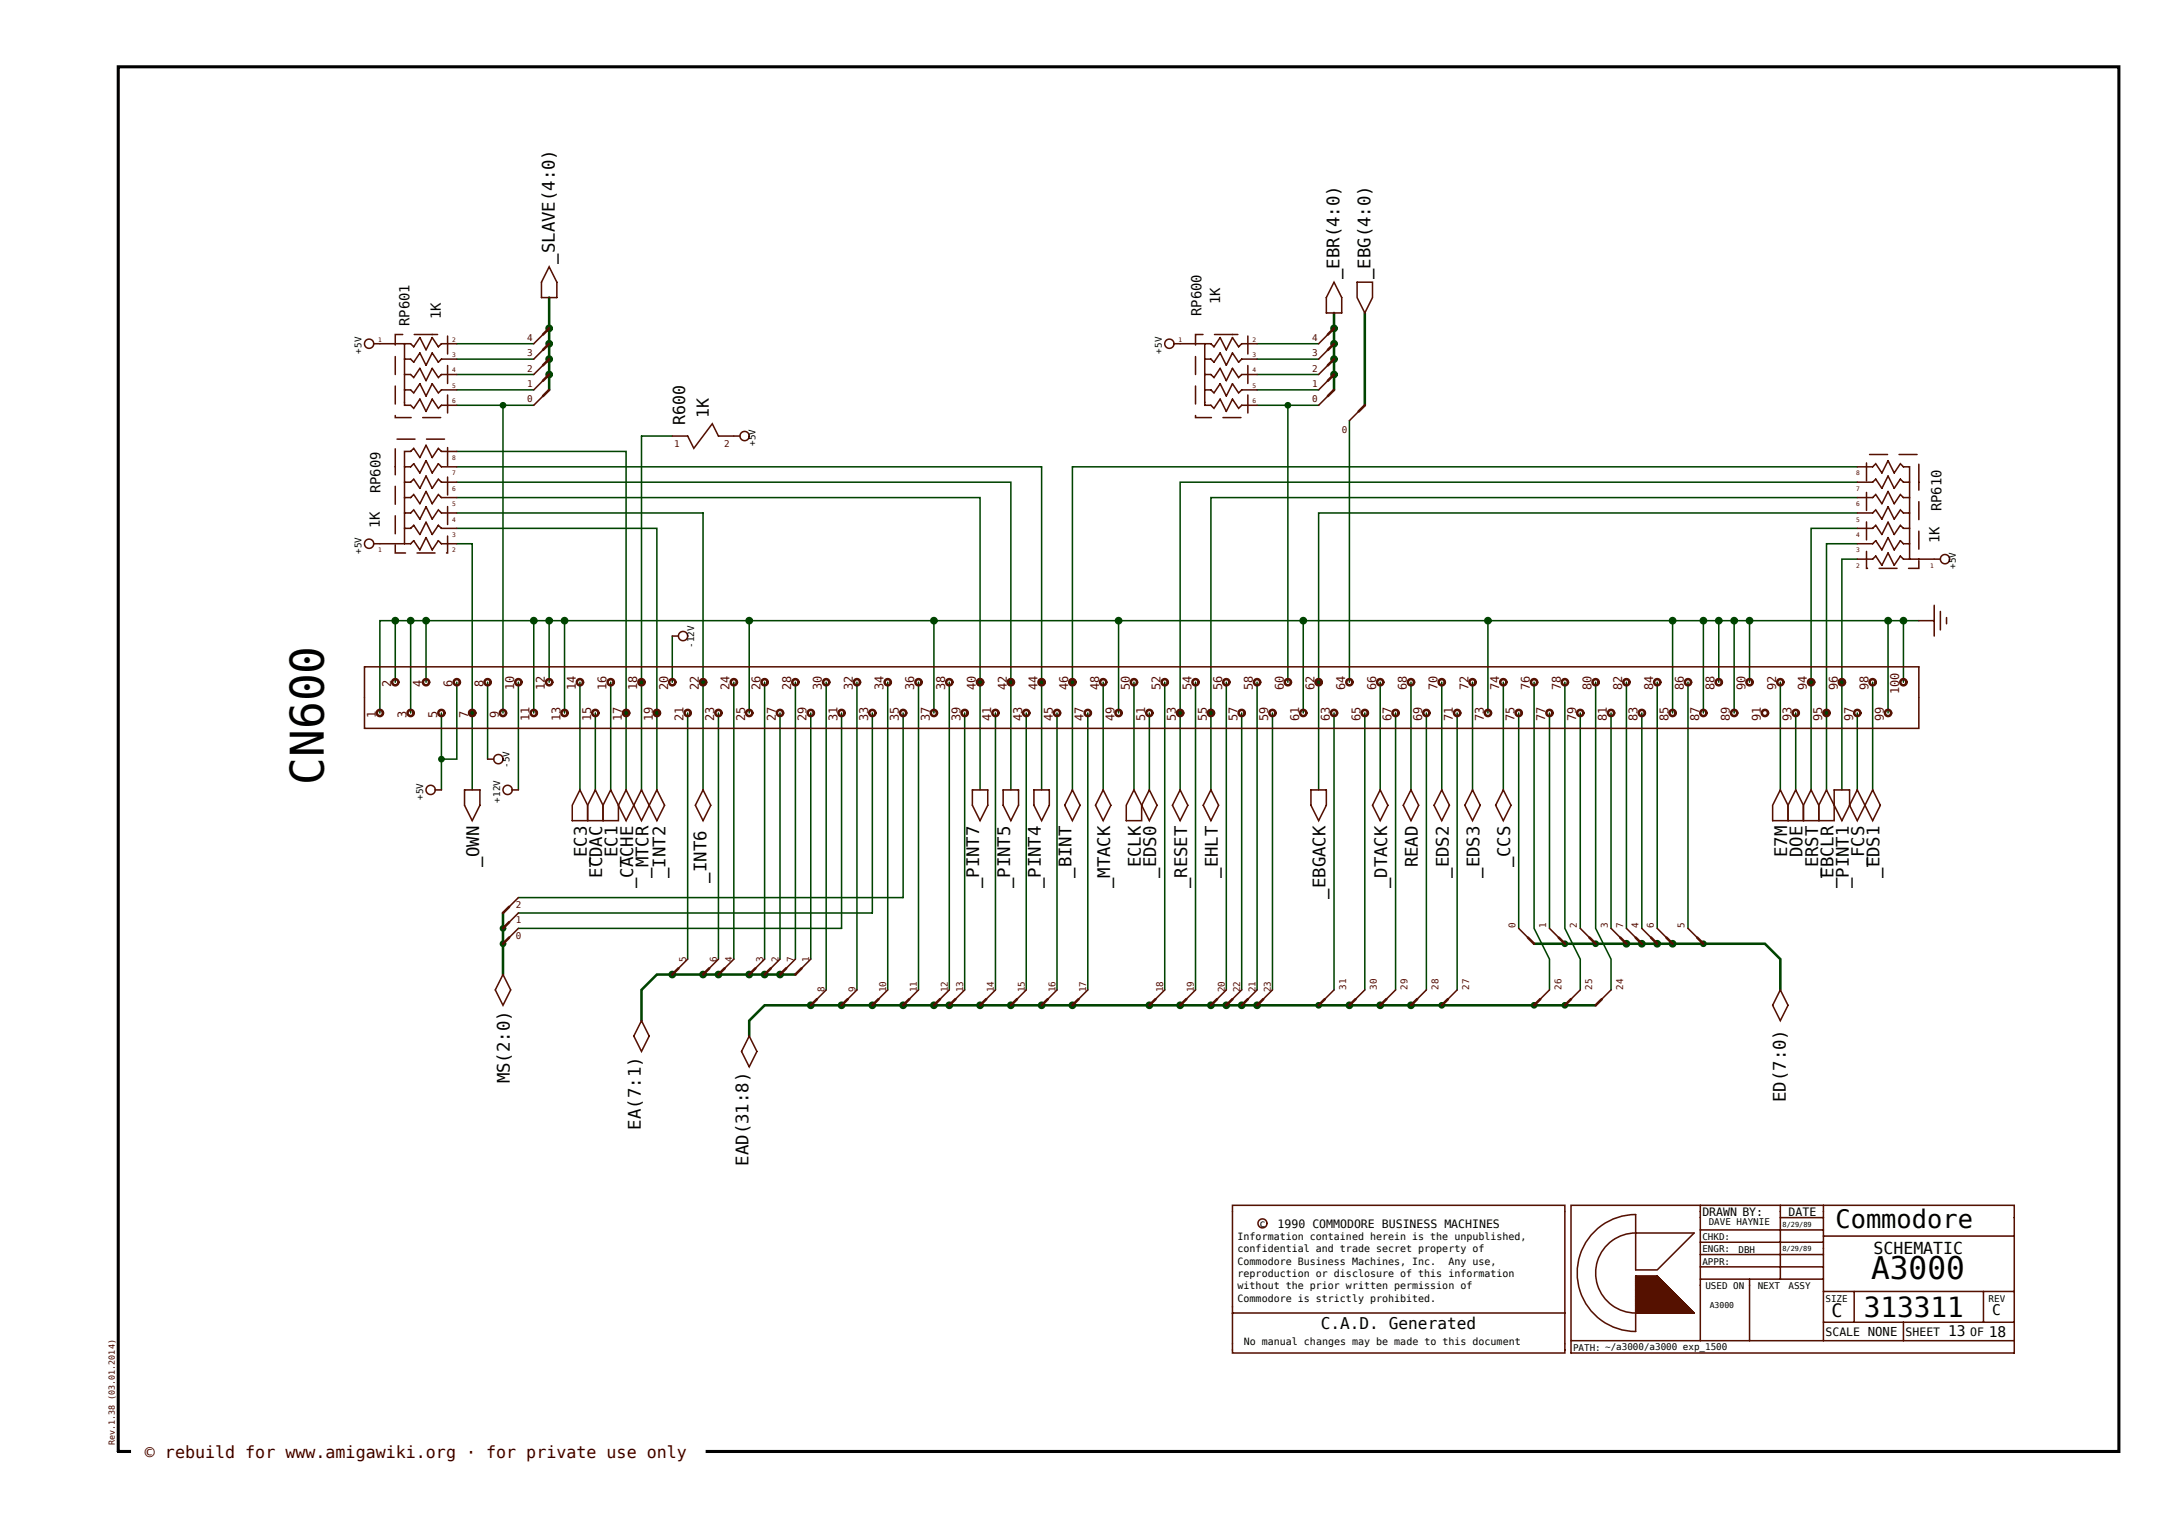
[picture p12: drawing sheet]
<svg xmlns="http://www.w3.org/2000/svg" width="420mm" height="297mm" viewBox="0 0 420 297" stroke-linecap="round" stroke-linejoin="round" font-family="sans-serif">
<defs><g id="words">
<text font-size="9" x="63" y="152.6" transform="rotate(-90 63 152.6)">CN600</text>
<text font-size="6.1" x="363.8" y="248.8">A3000</text>
<text font-size="5.4" x="362.4" y="256.2">313311</text>
<text font-size="4.9" x="356.9" y="238.8">Commodore</text>
<text font-size="3.6" x="356.1" y="256.2">C</text>
<g font-size="3.4">
<text x="107.9" y="51.3" transform="rotate(-90 107.9 51.3)">_SLAVE(4:0)</text>
<text x="260.5" y="54.3" transform="rotate(-90 260.5 54.3)">_EBR(4:0)</text>
<text x="266.5" y="54.3" transform="rotate(-90 266.5 54.3)">_EBG(4:0)</text>
<text x="347.5" y="166.7" transform="rotate(-90 347.5 166.7)">E7M</text>
<text x="350.5" y="166.7" transform="rotate(-90 350.5 166.7)">DOE</text>
<text x="93.2" y="168.7" transform="rotate(-90 93.2 168.7)">_OWN</text>
<text x="114.1" y="168.7" transform="rotate(-90 114.1 168.7)">_EC3</text>
<text x="117.1" y="170.8" transform="rotate(-90 117.1 170.8)">ECDAC</text>
<text x="120.1" y="168.7" transform="rotate(-90 120.1 168.7)">_EC1</text>
<text x="123.1" y="172.8" transform="rotate(-90 123.1 172.8)">_CACHE</text>
<text x="126.1" y="170.8" transform="rotate(-90 126.1 170.8)">_MTCR</text>
<text x="129.4" y="170.8" transform="rotate(-90 129.4 170.8)">_INT2</text>
<text x="137.4" y="171.6" transform="rotate(-90 137.4 171.6)">_INT6</text>
<text x="190.4" y="172.8" transform="rotate(-90 190.4 172.8)">_PINT7</text>
<text x="196.4" y="172.8" transform="rotate(-90 196.4 172.8)">_PINT5</text>
<text x="202.4" y="172.8" transform="rotate(-90 202.4 172.8)">_PINT4</text>
<text x="208.4" y="170.8" transform="rotate(-90 208.4 170.8)">_BINT</text>
<text x="215.9" y="172.8" transform="rotate(-90 215.9 172.8)">_MTACK</text>
<text x="221.8" y="168.7" transform="rotate(-90 221.8 168.7)">ECLK</text>
<text x="224.8" y="170.8" transform="rotate(-90 224.8 170.8)">_EDS0</text>
<text x="230.8" y="172.8" transform="rotate(-90 230.8 172.8)">_RESET</text>
<text x="236.8" y="170.8" transform="rotate(-90 236.8 170.8)">_EHLT</text>
<text x="269.7" y="172.8" transform="rotate(-90 269.7 172.8)">_DTACK</text>
<text x="275.7" y="168.7" transform="rotate(-90 275.7 168.7)">READ</text>
<text x="281.7" y="170.8" transform="rotate(-90 281.7 170.8)">_EDS2</text>
<text x="287.7" y="170.8" transform="rotate(-90 287.7 170.8)">_EDS3</text>
<text x="293.7" y="168.7" transform="rotate(-90 293.7 168.7)">_CCS</text>
<text x="353.5" y="170.8" transform="rotate(-90 353.5 170.8)">_ERST</text>
<text x="356.5" y="172.8" transform="rotate(-90 356.5 172.8)">_EBCLR</text>
<text x="359.5" y="172.8" transform="rotate(-90 359.5 172.8)">_PINT1</text>
<text x="362.5" y="168.7" transform="rotate(-90 362.5 168.7)">_FCS</text>
<text x="365.5" y="170.8" transform="rotate(-90 365.5 170.8)">_EDS1</text>
<text x="257.8" y="174.8" transform="rotate(-90 257.8 174.8)">_EBGACK</text>
<text x="99.2" y="210.7" transform="rotate(-90 99.2 210.7)">MS(2:0)</text>
<text x="347.2" y="214.4" transform="rotate(-90 347.2 214.4)">ED(7:0)</text>
<text x="124.6" y="219.7" transform="rotate(-90 124.6 219.7)">EA(7:1)</text>
<text x="145.5" y="226.7" transform="rotate(-90 145.5 226.7)">EAD(31:8)</text>
</g>
<g font-size="3.2">
<text x="133.2" y="82.7" transform="rotate(-90 133.2 82.7)">R600</text>
<text x="137.8" y="81.2" transform="rotate(-90 137.8 81.2)">1K</text>
<text x="364.3" y="243.8">SCHEMATIC</text>
</g>
<text font-size="3.2" fill="#300" x="28.2" y="283.6">© rebuild for www.amigawiki.org · for private use only</text>
<text font-size="3.1" x="256.8" y="258.6">C.A.D. Generated</text>
<g font-size="2.8">
<text x="387.4" y="255.8">C</text>
<text x="378.8" y="259.9">13</text>
<text x="386.7" y="260">18</text>
</g>
<g font-size="2.7">
<text x="237.2" y="59.2" transform="rotate(-90 237.2 59.2)">1K</text>
<text x="79.6" y="63.4" transform="rotate(-90 79.6 63.4)">RP601</text>
<text x="85.7" y="62" transform="rotate(-90 85.7 62)">1K</text>
<text x="233.6" y="61.5" transform="rotate(-90 233.6 61.5)">RP600</text>
<text x="74" y="95.9" transform="rotate(-90 74 95.9)">RP609</text>
<text x="377.5" y="99.5" transform="rotate(-90 377.5 99.5)">RP610</text>
<text x="73.9" y="102.7" transform="rotate(-90 73.9 102.7)">1K</text>
<text x="377.1" y="105.7" transform="rotate(-90 377.1 105.7)">1K</text>
</g>
<g font-size="2.3" fill="#500">
<text x="76" y="133.6" transform="rotate(-90 76 133.6)">2</text>
<text x="82" y="133.6" transform="rotate(-90 82 133.6)">4</text>
<text x="88" y="133.6" transform="rotate(-90 88 133.6)">6</text>
<text x="94" y="133.6" transform="rotate(-90 94 133.6)">8</text>
<text x="100" y="134.3" transform="rotate(-90 100 134.3)">10</text>
<text x="106" y="134.3" transform="rotate(-90 106 134.3)">12</text>
<text x="112" y="134.3" transform="rotate(-90 112 134.3)">14</text>
<text x="117.9" y="134.3" transform="rotate(-90 117.9 134.3)">16</text>
<text x="123.9" y="134.3" transform="rotate(-90 123.9 134.3)">18</text>
<text x="129.9" y="134.3" transform="rotate(-90 129.9 134.3)">20</text>
<text x="135.9" y="134.3" transform="rotate(-90 135.9 134.3)">22</text>
<text x="141.9" y="134.3" transform="rotate(-90 141.9 134.3)">24</text>
<text x="147.9" y="134.3" transform="rotate(-90 147.9 134.3)">26</text>
<text x="153.8" y="134.3" transform="rotate(-90 153.8 134.3)">28</text>
<text x="159.8" y="134.3" transform="rotate(-90 159.8 134.3)">30</text>
<text x="165.8" y="134.3" transform="rotate(-90 165.8 134.3)">32</text>
<text x="171.8" y="134.3" transform="rotate(-90 171.8 134.3)">34</text>
<text x="177.8" y="134.3" transform="rotate(-90 177.8 134.3)">36</text>
<text x="183.8" y="134.3" transform="rotate(-90 183.8 134.3)">38</text>
<text x="189.8" y="134.3" transform="rotate(-90 189.8 134.3)">40</text>
<text x="195.7" y="134.3" transform="rotate(-90 195.7 134.3)">42</text>
<text x="201.7" y="134.3" transform="rotate(-90 201.7 134.3)">44</text>
<text x="207.7" y="134.3" transform="rotate(-90 207.7 134.3)">46</text>
<text x="213.7" y="134.3" transform="rotate(-90 213.7 134.3)">48</text>
<text x="219.7" y="134.3" transform="rotate(-90 219.7 134.3)">50</text>
<text x="225.7" y="134.3" transform="rotate(-90 225.7 134.3)">52</text>
<text x="231.7" y="134.3" transform="rotate(-90 231.7 134.3)">54</text>
<text x="237.6" y="134.3" transform="rotate(-90 237.6 134.3)">56</text>
<text x="243.6" y="134.3" transform="rotate(-90 243.6 134.3)">58</text>
<text x="249.6" y="134.3" transform="rotate(-90 249.6 134.3)">60</text>
<text x="255.6" y="134.3" transform="rotate(-90 255.6 134.3)">62</text>
<text x="261.6" y="134.3" transform="rotate(-90 261.6 134.3)">64</text>
<text x="267.6" y="134.3" transform="rotate(-90 267.6 134.3)">66</text>
<text x="273.5" y="134.3" transform="rotate(-90 273.5 134.3)">68</text>
<text x="279.5" y="134.3" transform="rotate(-90 279.5 134.3)">70</text>
<text x="285.5" y="134.3" transform="rotate(-90 285.5 134.3)">72</text>
<text x="291.5" y="134.3" transform="rotate(-90 291.5 134.3)">74</text>
<text x="297.5" y="134.3" transform="rotate(-90 297.5 134.3)">76</text>
<text x="303.5" y="134.3" transform="rotate(-90 303.5 134.3)">78</text>
<text x="309.5" y="134.3" transform="rotate(-90 309.5 134.3)">80</text>
<text x="315.4" y="134.3" transform="rotate(-90 315.4 134.3)">82</text>
<text x="321.4" y="134.3" transform="rotate(-90 321.4 134.3)">84</text>
<text x="327.4" y="134.3" transform="rotate(-90 327.4 134.3)">86</text>
<text x="333.4" y="134.3" transform="rotate(-90 333.4 134.3)">88</text>
<text x="339.4" y="134.3" transform="rotate(-90 339.4 134.3)">90</text>
<text x="345.4" y="134.3" transform="rotate(-90 345.4 134.3)">92</text>
<text x="351.3" y="134.3" transform="rotate(-90 351.3 134.3)">94</text>
<text x="357.3" y="134.3" transform="rotate(-90 357.3 134.3)">96</text>
<text x="363.3" y="134.3" transform="rotate(-90 363.3 134.3)">98</text>
<text x="369.3" y="135" transform="rotate(-90 369.3 135)">100</text>
<text x="73.1" y="139.6" transform="rotate(-90 73.1 139.6)">1</text>
<text x="79" y="139.6" transform="rotate(-90 79 139.6)">3</text>
<text x="85" y="139.6" transform="rotate(-90 85 139.6)">5</text>
<text x="91" y="139.6" transform="rotate(-90 91 139.6)">7</text>
<text x="97" y="139.6" transform="rotate(-90 97 139.6)">9</text>
<text x="103" y="140.3" transform="rotate(-90 103 140.3)">11</text>
<text x="109" y="140.3" transform="rotate(-90 109 140.3)">13</text>
<text x="114.9" y="140.3" transform="rotate(-90 114.9 140.3)">15</text>
<text x="120.9" y="140.3" transform="rotate(-90 120.9 140.3)">17</text>
<text x="126.9" y="140.3" transform="rotate(-90 126.9 140.3)">19</text>
<text x="132.9" y="140.3" transform="rotate(-90 132.9 140.3)">21</text>
<text x="138.9" y="140.3" transform="rotate(-90 138.9 140.3)">23</text>
<text x="144.9" y="140.3" transform="rotate(-90 144.9 140.3)">25</text>
<text x="150.9" y="140.3" transform="rotate(-90 150.9 140.3)">27</text>
<text x="156.8" y="140.3" transform="rotate(-90 156.8 140.3)">29</text>
<text x="162.8" y="140.3" transform="rotate(-90 162.8 140.3)">31</text>
<text x="168.8" y="140.3" transform="rotate(-90 168.8 140.3)">33</text>
<text x="174.8" y="140.3" transform="rotate(-90 174.8 140.3)">35</text>
<text x="180.8" y="140.3" transform="rotate(-90 180.8 140.3)">37</text>
<text x="186.8" y="140.3" transform="rotate(-90 186.8 140.3)">39</text>
<text x="192.7" y="140.3" transform="rotate(-90 192.7 140.3)">41</text>
<text x="198.7" y="140.3" transform="rotate(-90 198.7 140.3)">43</text>
<text x="204.7" y="140.3" transform="rotate(-90 204.7 140.3)">45</text>
<text x="210.7" y="140.3" transform="rotate(-90 210.7 140.3)">47</text>
<text x="216.7" y="140.3" transform="rotate(-90 216.7 140.3)">49</text>
<text x="222.7" y="140.3" transform="rotate(-90 222.7 140.3)">51</text>
<text x="228.7" y="140.3" transform="rotate(-90 228.7 140.3)">53</text>
<text x="234.6" y="140.3" transform="rotate(-90 234.6 140.3)">55</text>
<text x="240.6" y="140.3" transform="rotate(-90 240.6 140.3)">57</text>
<text x="246.6" y="140.3" transform="rotate(-90 246.6 140.3)">59</text>
<text x="252.6" y="140.3" transform="rotate(-90 252.6 140.3)">61</text>
<text x="258.6" y="140.3" transform="rotate(-90 258.6 140.3)">63</text>
<text x="264.6" y="140.3" transform="rotate(-90 264.6 140.3)">65</text>
<text x="270.6" y="140.3" transform="rotate(-90 270.6 140.3)">67</text>
<text x="276.5" y="140.3" transform="rotate(-90 276.5 140.3)">69</text>
<text x="282.5" y="140.3" transform="rotate(-90 282.5 140.3)">71</text>
<text x="288.5" y="140.3" transform="rotate(-90 288.5 140.3)">73</text>
<text x="294.5" y="140.3" transform="rotate(-90 294.5 140.3)">75</text>
<text x="300.5" y="140.3" transform="rotate(-90 300.5 140.3)">77</text>
<text x="306.5" y="140.3" transform="rotate(-90 306.5 140.3)">79</text>
<text x="312.4" y="140.3" transform="rotate(-90 312.4 140.3)">81</text>
<text x="318.4" y="140.3" transform="rotate(-90 318.4 140.3)">83</text>
<text x="324.4" y="140.3" transform="rotate(-90 324.4 140.3)">85</text>
<text x="330.4" y="140.3" transform="rotate(-90 330.4 140.3)">87</text>
<text x="336.4" y="140.3" transform="rotate(-90 336.4 140.3)">89</text>
<text x="342.4" y="140.3" transform="rotate(-90 342.4 140.3)">91</text>
<text x="348.4" y="140.3" transform="rotate(-90 348.4 140.3)">93</text>
<text x="354.3" y="140.3" transform="rotate(-90 354.3 140.3)">95</text>
<text x="360.3" y="140.3" transform="rotate(-90 360.3 140.3)">97</text>
<text x="366.3" y="140.3" transform="rotate(-90 366.3 140.3)">99</text>
</g>
<g font-size="2.2">
<text x="248.4" y="238.8">1990 COMMODORE BUSINESS MACHINES</text>
<text x="331" y="236.4">DRAWN BY:</text>
<text x="347.8" y="236.4">DATE</text>
<text x="355" y="259.8">SCALE NONE</text>
<text x="370.5" y="259.8">SHEET</text>
<text x="383.1" y="259.8">OF</text>
</g>
<g font-size="1.9">
<text x="244.9" y="238.6">c</text>
<text x="240.6" y="241.2">Information contained herein is the unpublished,</text>
<text x="240.6" y="243.6">confidential and trade secret property of</text>
<text x="240.6" y="246">Commodore Business Machines, Inc.</text>
<text x="240.6" y="248.4">reproduction or disclosure of this information</text>
<text x="240.6" y="250.8">without the prior written permission of</text>
<text x="281.6" y="246">Any use,</text>
<text x="240.6" y="253.2">Commodore is strictly prohibited.</text>
<text x="241.8" y="261.6">No manual changes may be made to this document</text>
</g>
<g font-size="1.8">
<text x="70.3" y="68.8" transform="rotate(-90 70.3 68.8)">+5V</text>
<text x="225.9" y="68.8" transform="rotate(-90 225.9 68.8)">+5V</text>
<text x="146.9" y="86.7" transform="rotate(-90 146.9 86.7)">+5V</text>
<text x="70.3" y="107.7" transform="rotate(-90 70.3 107.7)">+5V</text>
<text x="380.3" y="110.7" transform="rotate(-90 380.3 110.7)">+5V</text>
<text x="135" y="126" transform="rotate(-90 135 126)">-12V</text>
<text x="99" y="149.4" transform="rotate(-90 99 149.4)">-5V</text>
<text x="82.3" y="155.6" transform="rotate(-90 82.3 155.6)">+5V</text>
<text x="97.2" y="156.1" transform="rotate(-90 97.2 156.1)">+12V</text>
<text x="332.3" y="238.3">DAVE HAYNIE</text>
<text x="331" y="243.6">ENGR:</text>
<text x="331" y="241.2">CHKD:</text>
<text x="338" y="243.7">DBH</text>
<text x="331" y="246">APPR:</text>
<text x="331.6" y="250.8">USED ON</text>
<text x="341.8" y="250.8">NEXT</text>
<text x="347.8" y="250.8">ASSY</text>
<text x="355" y="253.2">SIZE</text>
<text x="386.7" y="253.2">REV</text>
<text x="305.9" y="262.8">PATH: ~/a3000/a3000 exp_1500</text>
</g>
<g font-size="1.8" fill="#500">
<text x="102.5" y="66.3">4</text>
<text x="102.5" y="69.3">3</text>
<text x="255.1" y="66.3">4</text>
<text x="255.1" y="69.3">3</text>
<text x="102.5" y="72.3">2</text>
<text x="102.5" y="75.3">1</text>
<text x="255.1" y="72.3">2</text>
<text x="255.1" y="75.3">1</text>
<text x="102.5" y="78.3">0</text>
<text x="255.1" y="78.3">0</text>
<text x="131.1" y="86.9">1</text>
<text x="140.8" y="86.9">2</text>
<text x="260.9" y="84.2">0</text>
<text x="100.3" y="179.6">1</text>
<text x="100.3" y="176.6">2</text>
<text x="100.3" y="182.6">0</text>
<text x="294.7" y="180.6" transform="rotate(-90 294.7 180.6)">0</text>
<text x="300.6" y="180.6" transform="rotate(-90 300.6 180.6)">1</text>
<text x="306.6" y="180.6" transform="rotate(-90 306.6 180.6)">2</text>
<text x="312.6" y="180.6" transform="rotate(-90 312.6 180.6)">3</text>
<text x="315.6" y="180.6" transform="rotate(-90 315.6 180.6)">7</text>
<text x="318.6" y="180.6" transform="rotate(-90 318.6 180.6)">4</text>
<text x="321.6" y="180.6" transform="rotate(-90 321.6 180.6)">6</text>
<text x="327.6" y="180.6" transform="rotate(-90 327.6 180.6)">5</text>
<text x="133.4" y="187.1" transform="rotate(-90 133.4 187.1)">5</text>
<text x="139.4" y="187.1" transform="rotate(-90 139.4 187.1)">6</text>
<text x="142.4" y="187.1" transform="rotate(-90 142.4 187.1)">4</text>
<text x="148.4" y="187.1" transform="rotate(-90 148.4 187.1)">3</text>
<text x="151.4" y="187.1" transform="rotate(-90 151.4 187.1)">2</text>
<text x="154.4" y="187.1" transform="rotate(-90 154.4 187.1)">7</text>
<text x="157.3" y="187.1" transform="rotate(-90 157.3 187.1)">1</text>
<text x="160.3" y="193" transform="rotate(-90 160.3 193)">8</text>
<text x="166.3" y="193" transform="rotate(-90 166.3 193)">9</text>
<text x="172.3" y="193" transform="rotate(-90 172.3 193)">10</text>
<text x="178.3" y="193" transform="rotate(-90 178.3 193)">11</text>
<text x="184.3" y="193" transform="rotate(-90 184.3 193)">12</text>
<text x="187.3" y="193" transform="rotate(-90 187.3 193)">13</text>
<text x="193.3" y="193" transform="rotate(-90 193.3 193)">14</text>
<text x="199.2" y="193" transform="rotate(-90 199.2 193)">15</text>
<text x="205.2" y="193" transform="rotate(-90 205.2 193)">16</text>
<text x="211.2" y="193" transform="rotate(-90 211.2 193)">17</text>
<text x="226.2" y="193" transform="rotate(-90 226.2 193)">18</text>
<text x="232.2" y="193" transform="rotate(-90 232.2 193)">19</text>
<text x="238.1" y="193" transform="rotate(-90 238.1 193)">20</text>
<text x="241.1" y="193" transform="rotate(-90 241.1 193)">22</text>
<text x="244.1" y="193" transform="rotate(-90 244.1 193)">21</text>
<text x="247.1" y="193" transform="rotate(-90 247.1 193)">23</text>
<text x="261.7" y="192.5" transform="rotate(-90 261.7 192.5)">31</text>
<text x="267.7" y="192.5" transform="rotate(-90 267.7 192.5)">30</text>
<text x="273.7" y="192.5" transform="rotate(-90 273.7 192.5)">29</text>
<text x="279.7" y="192.5" transform="rotate(-90 279.7 192.5)">28</text>
<text x="285.7" y="192.5" transform="rotate(-90 285.7 192.5)">27</text>
<text x="303.6" y="192.5" transform="rotate(-90 303.6 192.5)">26</text>
<text x="309.6" y="192.5" transform="rotate(-90 309.6 192.5)">25</text>
<text x="315.6" y="192.5" transform="rotate(-90 315.6 192.5)">24</text>
</g>
<text font-size="1.6" x="332.5" y="254.5">A3000</text>
<text font-size="1.6" fill="#300" x="22.3" y="281" transform="rotate(-90 22.3 281)">Rev.1.38 (03.01.2014)</text>
<g font-size="1.3">
<text x="346.6" y="238.7">8/29/89</text>
<text x="346.6" y="243.4">8/29/89</text>
</g>
<g font-size="1.2" fill="#500">
<text x="73.5" y="66.5">1</text>
<text x="87.9" y="66.5">2</text>
<text x="87.9" y="69.4">3</text>
<text x="229.1" y="66.5">1</text>
<text x="243.5" y="69.4">3</text>
<text x="243.5" y="66.5">2</text>
<text x="87.9" y="75.4">5</text>
<text x="87.9" y="72.4">4</text>
<text x="243.5" y="75.4">5</text>
<text x="243.5" y="72.4">4</text>
<text x="87.9" y="78.4">6</text>
<text x="243.5" y="78.4">6</text>
<text x="87.9" y="89.5">8</text>
<text x="87.9" y="92.5">7</text>
<text x="87.9" y="95.4">6</text>
<text x="360.9" y="95.4">7</text>
<text x="360.9" y="92.5">8</text>
<text x="87.9" y="98.4">5</text>
<text x="87.9" y="101.4">4</text>
<text x="360.9" y="98.4">6</text>
<text x="360.9" y="101.4">5</text>
<text x="73.5" y="107.4">1</text>
<text x="87.9" y="104.4">3</text>
<text x="87.9" y="107.4">2</text>
<text x="360.9" y="107.4">3</text>
<text x="360.9" y="104.4">4</text>
<text x="360.9" y="110.4">2</text>
<text x="375.3" y="110.4">1</text>
</g>
</g></defs>
<g fill="#fff" stroke="#fff" stroke-width=".2">
<path d="M23 13h389v269.3h-389z"/>
<path d="M25.6 280.2h111.5v3.9h-111.5z"/>
</g>
<path d="M23 13h389v269.3h-389z" fill="none" stroke="#000" stroke-width=".6"/>
<g fill="none" stroke="#040" stroke-width=".3">
<path d="M88.8 78.8h9v59.9M88.8 66.9h15M88.8 72.8h15M88.8 75.8h15M88.8 69.8h15M97.8 78.8h6M244.4 66.9h12M244.4 78.8h12M244.4 72.8h12M244.4 75.8h12M244.4 69.8h12M250.4 78.8v53.9"/>
<path d="M88.8 87.8h32.9v65.8M88.8 96.8h101.8v56.8M88.8 93.8h107.8v59.8M88.8 90.8h113.7v62.8M88.8 99.8h47.9v53.8M130.7 84.8h-6v68.8M262.4 81.8v50.9M361.1 96.8h-125.6v56.8M361.1 93.8h-131.6v59.8M361.1 99.8h-104.7v53.8M361.1 90.8h-152.6v62.8M88.8 102.8h38.9v50.8"/>
<path d="M88.8 105.8h3v47.8M361.1 102.8h-8.9v50.8M361.1 105.8h-5.9v47.8M361.1 108.7h-3v44.9M76.9 120.7v12M79.8 120.7v18M82.8 120.7v12M85.8 138.7v14.9M88.8 132.7v15h-3M94.8 132.7v15M100.8 132.7v20.9M103.8 120.7v18"/>
<path d="M106.8 120.7v12M109.8 120.7v18M112.8 132.7v20.9M115.8 138.7v14.9M118.7 132.7v20.9M130.7 123.7v9M133.7 138.7v47.9M139.7 138.7v47.9M142.7 132.7v53.9M145.7 120.7v18M148.7 132.7v53.9M151.7 138.7v47.9"/>
<path d="M154.7 132.7v53.9M157.7 138.7v47.9M160.6 132.7v59.8M163.6 138.7v41.9h-62.8M166.6 132.7v59.8M169.6 138.7v38.9h-68.8M172.6 132.7v59.8M175.6 138.7v35.9h-74.8M178.6 132.7v59.8M181.6 120.7v18M184.6 132.7v59.8M187.6 138.7v53.8"/>
<path d="M193.6 138.7v53.8M199.5 138.7v53.8M205.5 138.7v53.8M211.5 138.7v53.8M214.5 132.7v20.9M217.5 120.7v18M220.5 132.7v20.9M223.5 138.7v14.9M226.5 132.7v59.8M232.5 132.7v59.8M238.4 132.7v59.8M241.4 138.7v53.8"/>
<path d="M244.4 132.7v59.8M247.4 138.7v53.8M253.4 120.7v18M259.4 138.7v53.8M265.4 138.7v53.8M268.4 132.7v20.9M271.4 138.7v53.8M274.4 132.7v20.9M277.3 138.7v53.8M280.3 132.7v20.9M283.3 138.7v53.8M286.3 132.7v20.9"/>
<path d="M289.3 120.7v18M292.3 132.7v20.9M295.3 138.7v41.9M298.3 132.7v47.9l3 6v5.9M301.3 138.7v41.9M304.3 132.7v47.9l3 6v5.9M307.3 138.7v41.9M310.3 132.7v47.9l3 6v5.9M313.3 138.7v41.9M316.2 132.7v47.9M319.2 138.7v41.9M322.2 132.7v47.9"/>
<path d="M325.2 120.7v18M328.2 132.7v47.9M331.2 120.7v18M334.2 120.7v12M337.2 120.7v18M340.2 120.7v12M346.2 132.7v20.9M349.2 138.7v14.9M361.1 138.7v14.9M364.1 132.7v20.9M367.1 120.7v18M370.1 120.7v12"/>
<path d="M373.1 120.7h-299.2v18"/>
</g>
<path d="M106.8 57.9v17.9M259.4 60.9v14.9M265.4 60.9v17.9M97.8 177.6v11.9M154.7 189.5h-27l-3 3v6M298.3 183.6h44.9l3 3v5.9M310.3 195.5h-161.6l-3 3v3" fill="none" stroke="#040" stroke-width=".5"/>
<g fill="#040" stroke="#040" stroke-width=".3">
<circle cx="310.3" cy="183.6" r=".5"/>
<circle cx="304.3" cy="183.6" r=".5"/>
<circle cx="304.3" cy="195.5" r=".5"/>
<circle cx="280.3" cy="195.5" r=".5"/>
<circle cx="250.4" cy="78.8" r=".5"/>
<circle cx="298.3" cy="195.5" r=".5"/>
<circle cx="331.2" cy="183.6" r=".5"/>
<circle cx="97.8" cy="78.8" r=".5"/>
<circle cx="85.8" cy="147.7" r=".5"/>
<circle cx="256.4" cy="195.5" r=".5"/>
<circle cx="97.8" cy="183.6" r=".5"/>
<circle cx="97.8" cy="180.6" r=".5"/>
<circle cx="352.2" cy="132.7" r=".5"/>
<circle cx="355.2" cy="138.7" r=".5"/>
<circle cx="124.7" cy="132.7" r=".5"/>
</g>
<g fill="#040" stroke="#040" stroke-width=".5">
<circle cx="322.2" cy="183.6" r=".5"/>
<circle cx="319.2" cy="183.6" r=".5"/>
<circle cx="316.2" cy="183.6" r=".5"/>
<circle cx="274.4" cy="195.5" r=".5"/>
<circle cx="268.4" cy="195.5" r=".5"/>
<circle cx="262.4" cy="195.5" r=".5"/>
<circle cx="259.4" cy="72.8" r=".5"/>
<circle cx="259.4" cy="69.8" r=".5"/>
<circle cx="259.4" cy="66.9" r=".5"/>
<circle cx="229.5" cy="138.7" r=".5"/>
<circle cx="157.7" cy="195.5" r=".5"/>
<circle cx="259.4" cy="63.9" r=".5"/>
<circle cx="244.4" cy="195.5" r=".5"/>
<circle cx="181.6" cy="195.5" r=".5"/>
<circle cx="235.5" cy="138.7" r=".5"/>
<circle cx="121.7" cy="138.7" r=".5"/>
<circle cx="76.9" cy="120.7" r=".5"/>
<circle cx="79.8" cy="120.7" r=".5"/>
<circle cx="82.8" cy="120.7" r=".5"/>
<circle cx="367.1" cy="120.7" r=".5"/>
<circle cx="331.2" cy="120.7" r=".5"/>
<circle cx="334.2" cy="120.7" r=".5"/>
<circle cx="340.2" cy="120.7" r=".5"/>
<circle cx="337.2" cy="120.7" r=".5"/>
<circle cx="325.2" cy="120.7" r=".5"/>
<circle cx="106.8" cy="120.7" r=".5"/>
<circle cx="109.8" cy="120.7" r=".5"/>
<circle cx="145.7" cy="120.7" r=".5"/>
<circle cx="181.6" cy="120.7" r=".5"/>
<circle cx="217.5" cy="120.7" r=".5"/>
<circle cx="289.3" cy="120.7" r=".5"/>
<circle cx="253.4" cy="120.7" r=".5"/>
<circle cx="163.6" cy="195.5" r=".5"/>
<circle cx="130.7" cy="189.5" r=".5"/>
<circle cx="325.2" cy="183.6" r=".5"/>
<circle cx="106.8" cy="63.9" r=".5"/>
<circle cx="106.8" cy="66.9" r=".5"/>
<circle cx="106.8" cy="69.8" r=".5"/>
<circle cx="106.8" cy="72.8" r=".5"/>
<circle cx="145.7" cy="189.5" r=".5"/>
<circle cx="148.7" cy="189.5" r=".5"/>
<circle cx="151.7" cy="189.5" r=".5"/>
<circle cx="169.6" cy="195.5" r=".5"/>
<circle cx="175.6" cy="195.5" r=".5"/>
<circle cx="184.6" cy="195.5" r=".5"/>
<circle cx="190.6" cy="195.5" r=".5"/>
<circle cx="196.6" cy="195.5" r=".5"/>
<circle cx="202.5" cy="195.5" r=".5"/>
<circle cx="208.5" cy="195.5" r=".5"/>
<circle cx="223.5" cy="195.5" r=".5"/>
<circle cx="229.5" cy="195.5" r=".5"/>
<circle cx="235.5" cy="195.5" r=".5"/>
<circle cx="238.4" cy="195.5" r=".5"/>
<circle cx="241.4" cy="195.5" r=".5"/>
<circle cx="139.7" cy="189.5" r=".5"/>
<circle cx="136.7" cy="189.5" r=".5"/>
<circle cx="370.1" cy="120.7" r=".5"/>
<circle cx="358.1" cy="132.7" r=".5"/>
<circle cx="136.7" cy="132.7" r=".5"/>
<circle cx="202.5" cy="132.7" r=".5"/>
<circle cx="190.6" cy="132.7" r=".5"/>
<circle cx="127.7" cy="138.7" r=".5"/>
<circle cx="103.8" cy="120.7" r=".5"/>
<circle cx="91.8" cy="138.7" r=".5"/>
<circle cx="196.6" cy="132.7" r=".5"/>
<circle cx="208.5" cy="132.7" r=".5"/>
<circle cx="256.4" cy="132.7" r=".5"/>
</g>
<g fill="none" stroke="#510" stroke-width=".3">
<path d="M106.8 51.9l1.5 3v3h-3v-3zM259.4 54.9l1.5 3v3h-3v-3zM263.9 54.9h3v3l-1.5 3-1.5-3zM72.7 66.9h6M78.7 75.8h1.1l.6 .6 1.2-1.8 1.2 2.4 1.2-2.4 1.2 1.8 .6-.6h3M78.7 72.8h1.1l.6 .6 1.2-1.8 1.2 2.4 1.2-2.4 1.2 1.8 .6-.6h3M78.7 69.8h1.1l.6 .6 1.2-1.7 1.2 2.3 1.2-2.3 1.2 1.7 .6-.6h3M88.8 66.9h-3l-.6 .6-1.2-1.8-1.2 2.4-1.2-2.4-1.2 1.8-.6-.6h-1.1v11.9h1.1l.6 .6 1.2-1.8 1.2 2.4 1.2-2.4 1.2 1.8 .6-.6h3M105.6 65.1l-1.8 1.8M105.6 68.1l-1.8 1.7M105.6 71l-1.8 1.8M105.6 74l-1.8 1.8"/>
<path d="M105.6 77l-1.8 1.8M228.3 66.9h6M234.3 75.8h1.2l.6 .6 1.1-1.8 1.2 2.4 1.2-2.4 1.2 1.8 .6-.6h3M234.3 72.8h1.2l.6 .6 1.1-1.8 1.2 2.4 1.2-2.4 1.2 1.8 .6-.6h3M234.3 69.8h1.2l.6 .6 1.1-1.7 1.2 2.3 1.2-2.3 1.2 1.7 .6-.6h3M244.4 66.9h-3l-.6 .6-1.2-1.8-1.2 2.4-1.2-2.4-1.1 1.8-.6-.6h-1.2v11.9h1.2l.6 .6 1.1-1.8 1.2 2.4 1.2-2.4 1.2 1.8 .6-.6h3M258.2 68.1l-1.8 1.7M258.2 65.1l-1.8 1.8M258.2 71l-1.8 1.8M258.2 74l-1.8 1.8M258.2 77l-1.8 1.8M78.7 96.8h1.1l.6-.6 1.2 1.8 1.2-2.4 1.2 2.4 1.2-1.8 .6 .6h3"/>
<path d="M78.7 93.8h1.1l.6-.6 1.2 1.8 1.2-2.4 1.2 2.4 1.2-1.8 .6 .6h3M78.7 99.8h1.1l.6-.6 1.2 1.8 1.2-2.4 1.2 2.4 1.2-1.8 .6 .6h3M78.7 90.8h1.1l.6-.6 1.2 1.8 1.2-2.4 1.2 2.4 1.2-1.8 .6 .6h3M88.8 87.8h-3l-.6-.6-1.2 1.8-1.2-2.4-1.2 2.4-1.2-1.8-.6 .6h-1.1v18M130.7 84.8h3l1.2 2.4 3.6-4.8 1.2 2.4h4.2M264.2 80l-1.8 1.8M361.1 99.8h3l.6-.6 1.2 1.8 1.2-2.4 1.2 2.4 1.2-1.8 .6 .6h1.2M361.1 96.8h3l.6-.6 1.2 1.8 1.2-2.4 1.2 2.4 1.2-1.8 .6 .6h1.2M361.1 90.8h3l.6-.6 1.2 1.8 1.2-2.4 1.2 2.4 1.2-1.8 .6 .6h1.2v17.9M361.1 93.8h3l.6-.6 1.2 1.8 1.2-2.4 1.2 2.4 1.2-1.8 .6 .6h1.2M72.7 105.8h7.1l.6-.6 1.2 1.8 1.2-2.4 1.2 2.4 1.2-1.8 .6 .6h3M78.7 102.8h1.1l.6-.6 1.2 1.8 1.2-2.4 1.2 2.4 1.2-1.8 .6 .6h3"/>
<path d="M361.1 102.8h3l.6-.6 1.2 1.8 1.2-2.4 1.2 2.4 1.2-1.8 .6 .6h1.2M361.1 105.8h3l.6-.6 1.2 1.8 1.2-2.4 1.2 2.4 1.2-1.8 .6 .6h1.2M361.1 108.7h3l.6-.5 1.2 1.7 1.2-2.3 1.2 2.3 1.2-1.7 .6 .5h7.2M376.1 117.7v6M377.3 118.9v3.6M70.9 129.7h302.2v12h-302.2zM130.7 123.7h1.2M373.1 120.7h3M378.5 120.1v1.2M84.6 153.6h1.2M90.3 153.6h3v3l-1.5 3-1.5-3zM94.8 147.7h1.2"/>
<path d="M99.6 153.6h1.2M112.8 153.6l1.5 3v3h-3v-3zM115.8 153.6l1.5 3v3h-3v-3zM118.7 153.6l1.5 3v3h-2.9v-3zM121.7 153.6l1.5 3-1.5 3-1.5-3zM123.2 156.6l1.5 3 1.5-3M123.2 156.6l1.5-3 1.5 3M127.7 153.6l1.5 3-1.5 3-1.5-3zM136.7 153.6l1.5 3-1.5 3-1.5-3zM189.1 153.6h3v3l-1.5 3-1.5-3zM195.1 153.6h2.9v3l-1.4 3-1.5-3zM201 153.6h3v3l-1.5 3-1.5-3z"/>
<path d="M208.5 153.6l1.5 3-1.5 3-1.5-3zM214.5 153.6l1.5 3-1.5 3-1.5-3zM220.5 153.6l1.5 3v3h-3v-3zM223.5 153.6l1.5 3-1.5 3-1.5-3zM229.5 153.6l1.5 3-1.5 3-1.5-3zM235.5 153.6l1.5 3-1.5 3-1.5-3zM254.9 153.6h3v3l-1.5 3-1.5-3zM268.4 153.6l1.5 3-1.5 3-1.5-3zM274.4 153.6l1.5 3-1.5 3-1.5-3zM280.3 153.6l1.5 3-1.5 3-1.5-3zM286.3 153.6l1.5 3-1.5 3-1.5-3zM292.3 153.6l1.5 3-1.5 3-1.5-3z"/>
<path d="M346.2 153.6l1.5 3v3h-3v-3zM349.2 153.6l1.5 3v3h-3v-3zM352.2 153.6l1.5 3v3h-3v-3zM355.2 153.6l1.4 3v3h-2.9v-3zM356.6 153.6h3v3l-1.5 3-1.5-3zM359.6 156.6l1.5 3 1.5-3M359.6 156.6l1.5-3 1.5 3M364.1 153.6l1.5 3-1.5 3-1.5-3zM100.8 174.6l-1.8 1.8M100.8 177.6l-1.8 1.8M97.8 189.5l1.5 3-1.5 3-1.5-3zM100.8 180.6l-1.8 1.8"/>
<path d="M124.7 198.5l1.5 3-1.5 3-1.5-3zM133.7 186.6l-1.8 1.7M139.7 186.6l-1.8 1.7M142.7 186.6l-1.8 1.7M148.7 186.6l-1.8 1.7M151.7 186.6l-1.8 1.7M154.7 186.6l-1.8 1.7M157.7 186.6l-1.8 1.7M160.6 192.5l-1.8 1.8M166.6 192.5l-1.8 1.8M172.6 192.5l-1.8 1.8M178.6 192.5l-1.8 1.8"/>
<path d="M184.6 192.5l-1.8 1.8M187.6 192.5l-1.8 1.8M193.6 192.5l-1.8 1.8M199.5 192.5l-1.8 1.8M205.5 192.5l-1.8 1.8M211.5 192.5l-1.8 1.8M226.5 192.5l-1.8 1.8M232.5 192.5l-1.8 1.8M238.4 192.5l-1.7 1.8M241.4 192.5l-1.8 1.8M244.4 192.5l-1.8 1.8M247.4 192.5l-1.8 1.8"/>
<path d="M259.4 192.5l-1.8 1.8M265.4 192.5l-1.8 1.8M271.4 192.5l-1.8 1.8M277.3 192.5l-1.7 1.8M283.3 192.5l-1.8 1.8M295.3 180.6l1.8 1.8M301.3 180.6l1.8 1.8M301.3 192.5l-1.8 1.8M307.3 180.6l1.8 1.8M307.3 192.5l-1.8 1.8M313.3 180.6l1.8 1.8M313.3 192.5l-1.8 1.8"/>
<path d="M316.2 180.6l1.8 1.8M319.2 180.6l1.8 1.8M322.2 180.6l1.8 1.8M328.2 180.6l1.8 1.8M346.2 192.5l1.5 3-1.5 3-1.5-3zM145.7 201.5l1.5 3-1.5 3-1.5-3zM310.1 239.4a11.4 11.4 0 0 0-2.6 12.5 11.4 11.4 0 0 0 10.5 7.1v-10.8h4.2l7.2 7.2h-11.4a7.8 7.8 0 0 1-7.7-7.8 7.8 7.8 0 0 1 7.7-7.8h11.4l-7.2 7.2h-4.2v-10.8a11.4 11.4 0 0 0-7.9 3.2zM330.6 234.4v26.4M330.6 239.2h24M346.2 234.4v14.4M346.2 236.8h8.4M354.6 234.4v26.4"/>
<path d="M239.6 255.4v7.8h64.7v-28.8h-64.7v21h64.7M318 251.2h7.2M318 248.8h4.8M318 249.4h5.4M318 250h6M318 250.6h6.6M318 251.8h7.8M318 252.4h8.4M318 253h9M318 253.6h9.6M318 254.2h10.2M318 254.8h10.8"/>
<path d="M318 248.5h4.5M318 249.1h5.1M318 249.7h5.7M318 250.3h6.3M318 250.9h6.9M318 251.5h7.5M318 252.1h8.1M318 252.7h8.7M318 253.3h9.3M318 253.9h9.9M318 254.5h10.5M318 255.1h11.1"/>
<path d="M318 248.3h4.3M318 248.4h4.4M318 248.6h4.6M318 248.7h4.7M318 248.9h4.9M318 249h5M318 249.2h5.2M318 249.3h5.3M318 249.5h5.5M318 249.6h5.6M318 249.8h5.8M318 249.9h5.9"/>
<path d="M318 250.1h6.1M318 250.2h6.2M318 250.4h6.4M318 250.5h6.5M318 250.7h6.7M318 250.8h6.8M318 251h7M318 251.1h7.1M318 251.3h7.3M318 251.4h7.4M318 251.6h7.6M318 251.7h7.7"/>
<path d="M318 251.9h7.9M318 252h8M318 252.2h8.2M318 252.3h8.3M318 252.5h8.5M318 252.6h8.6M318 252.8h8.8M318 252.9h8.9M318 253.1h9.1M318 253.2h9.2M318 253.4h9.4M318 253.5h9.5"/>
<path d="M318 253.7h9.7M318 253.8h9.8M318 254h10M318 254.1h10.1M318 254.3h10.3M318 254.4h10.4M318 254.6h10.6M318 254.7h10.7M318 254.9h10.9M318 255h11M318 255.2h11.2M318 255.3h11.3"/>
<path d="M330.6 248.8h24M330.6 246.4h24M330.6 244h24M330.6 241.6h24M340.2 248.8v12M354.6 257.2h37.1M354.6 251.2h37.1M354.6 240.4h37.1M360.5 251.2v6M370.1 257.2v3.6M385.7 251.2v6M305.5 260.8v2.4h86.2v-28.8h-86.2v26.4h86.2"/>
<circle cx="71.8" cy="66.9" r=".9"/>
<circle cx="227.4" cy="66.9" r=".9"/>
<circle cx="144.8" cy="84.8" r=".9"/>
<circle cx="71.8" cy="105.8" r=".9"/>
<circle cx="378.2" cy="108.7" r=".9"/>
<circle cx="132.8" cy="123.7" r=".9"/>
<circle cx="83.7" cy="153.6" r=".9"/>
<circle cx="96.9" cy="147.7" r=".9"/>
<circle cx="98.7" cy="153.6" r=".9"/>
<circle cx="245.5" cy="237.9" r=".87"/>
</g>
<g fill="none" stroke="#510" stroke-width=".5">
<path d="M106.8 63.9l-1.2 1.2M106.8 66.9l-1.2 1.2M106.8 69.8l-1.2 1.2M106.8 72.8l-1.2 1.2M106.8 75.8l-1.2 1.2M259.4 66.9l-1.2 1.2M259.4 63.9l-1.2 1.2M259.4 69.8l-1.2 1.2M259.4 72.8l-1.2 1.2M259.4 75.8l-1.2 1.2M265.4 78.8l-1.2 1.2M99 176.4l-1.2 1.2"/>
<path d="M99 179.4l-1.2 1.2M99 182.4l-1.2 1.2M131.9 188.3l-1.2 1.2M137.9 188.3l-1.2 1.2M140.9 188.3l-1.2 1.2M146.9 188.3l-1.2 1.2M149.9 188.3l-1.2 1.2M152.9 188.3l-1.2 1.2M155.9 188.3l-1.2 1.2M158.8 194.3l-1.1 1.2M164.8 194.3l-1.2 1.2M170.8 194.3l-1.2 1.2"/>
<path d="M176.8 194.3l-1.2 1.2M182.8 194.3l-1.2 1.2M185.8 194.3l-1.2 1.2M191.8 194.3l-1.2 1.2M197.7 194.3l-1.1 1.2M203.7 194.3l-1.2 1.2M209.7 194.3l-1.2 1.2M224.7 194.3l-1.2 1.2M230.7 194.3l-1.2 1.2M236.7 194.3l-1.2 1.2M239.6 194.3l-1.2 1.2M242.6 194.3l-1.2 1.2"/>
<path d="M245.6 194.3l-1.2 1.2M257.6 194.3l-1.2 1.2M263.6 194.3l-1.2 1.2M269.6 194.3l-1.2 1.2M275.6 194.3l-1.2 1.2M281.5 194.3l-1.2 1.2M297.1 182.4l1.2 1.2M299.5 194.3l-1.2 1.2M303.1 182.4l1.2 1.2M305.5 194.3l-1.2 1.2M309.1 182.4l1.2 1.2M311.5 194.3l-1.2 1.2"/>
<path d="M315.1 182.4l1.1 1.2M318 182.4l1.2 1.2M321 182.4l1.2 1.2M324 182.4l1.2 1.2M330 182.4l1.2 1.2"/>
<circle cx="73.9" cy="138.7" r=".6"/>
<circle cx="76.9" cy="132.7" r=".6"/>
<circle cx="79.8" cy="138.7" r=".6"/>
<circle cx="82.8" cy="132.7" r=".6"/>
<circle cx="85.8" cy="138.7" r=".6"/>
<circle cx="88.8" cy="132.7" r=".6"/>
<circle cx="91.8" cy="138.7" r=".6"/>
<circle cx="94.8" cy="132.7" r=".6"/>
<circle cx="97.8" cy="138.7" r=".6"/>
<circle cx="100.8" cy="132.7" r=".6"/>
<circle cx="103.8" cy="138.7" r=".6"/>
<circle cx="106.8" cy="132.7" r=".6"/>
<circle cx="109.8" cy="138.7" r=".6"/>
<circle cx="112.8" cy="132.7" r=".6"/>
<circle cx="115.8" cy="138.7" r=".6"/>
<circle cx="118.7" cy="132.7" r=".6"/>
<circle cx="121.7" cy="138.7" r=".6"/>
<circle cx="124.7" cy="132.7" r=".6"/>
<circle cx="127.7" cy="138.7" r=".6"/>
<circle cx="130.7" cy="132.7" r=".6"/>
<circle cx="133.7" cy="138.7" r=".6"/>
<circle cx="136.7" cy="132.7" r=".6"/>
<circle cx="139.7" cy="138.7" r=".6"/>
<circle cx="142.7" cy="132.7" r=".6"/>
<circle cx="145.7" cy="138.7" r=".6"/>
<circle cx="148.7" cy="132.7" r=".6"/>
<circle cx="151.7" cy="138.7" r=".6"/>
<circle cx="154.7" cy="132.7" r=".6"/>
<circle cx="157.7" cy="138.7" r=".6"/>
<circle cx="160.6" cy="132.7" r=".6"/>
<circle cx="163.6" cy="138.7" r=".6"/>
<circle cx="166.6" cy="132.7" r=".6"/>
<circle cx="169.6" cy="138.7" r=".6"/>
<circle cx="172.6" cy="132.7" r=".6"/>
<circle cx="175.6" cy="138.7" r=".6"/>
<circle cx="178.6" cy="132.7" r=".6"/>
<circle cx="181.6" cy="138.7" r=".6"/>
<circle cx="184.6" cy="132.7" r=".6"/>
<circle cx="187.6" cy="138.7" r=".6"/>
<circle cx="190.6" cy="132.7" r=".6"/>
<circle cx="193.6" cy="138.7" r=".6"/>
<circle cx="196.6" cy="132.7" r=".6"/>
<circle cx="199.5" cy="138.7" r=".6"/>
<circle cx="202.5" cy="132.7" r=".6"/>
<circle cx="205.5" cy="138.7" r=".6"/>
<circle cx="208.5" cy="132.7" r=".6"/>
<circle cx="211.5" cy="138.7" r=".6"/>
<circle cx="214.5" cy="132.7" r=".6"/>
<circle cx="217.5" cy="138.7" r=".6"/>
<circle cx="220.5" cy="132.7" r=".6"/>
<circle cx="223.5" cy="138.7" r=".6"/>
<circle cx="226.5" cy="132.7" r=".6"/>
<circle cx="229.5" cy="138.7" r=".6"/>
<circle cx="232.5" cy="132.7" r=".6"/>
<circle cx="235.5" cy="138.7" r=".6"/>
<circle cx="238.4" cy="132.7" r=".6"/>
<circle cx="241.4" cy="138.7" r=".6"/>
<circle cx="244.4" cy="132.7" r=".6"/>
<circle cx="247.4" cy="138.7" r=".6"/>
<circle cx="250.4" cy="132.7" r=".6"/>
<circle cx="253.4" cy="138.7" r=".6"/>
<circle cx="256.4" cy="132.7" r=".6"/>
<circle cx="259.4" cy="138.7" r=".6"/>
<circle cx="262.4" cy="132.7" r=".6"/>
<circle cx="265.4" cy="138.7" r=".6"/>
<circle cx="268.4" cy="132.7" r=".6"/>
<circle cx="271.4" cy="138.7" r=".6"/>
<circle cx="274.4" cy="132.7" r=".6"/>
<circle cx="277.3" cy="138.7" r=".6"/>
<circle cx="280.3" cy="132.7" r=".6"/>
<circle cx="283.3" cy="138.7" r=".6"/>
<circle cx="286.3" cy="132.7" r=".6"/>
<circle cx="289.3" cy="138.7" r=".6"/>
<circle cx="292.3" cy="132.7" r=".6"/>
<circle cx="295.3" cy="138.7" r=".6"/>
<circle cx="298.3" cy="132.7" r=".6"/>
<circle cx="301.3" cy="138.7" r=".6"/>
<circle cx="304.3" cy="132.7" r=".6"/>
<circle cx="307.3" cy="138.7" r=".6"/>
<circle cx="310.3" cy="132.7" r=".6"/>
<circle cx="313.3" cy="138.7" r=".6"/>
<circle cx="316.2" cy="132.7" r=".6"/>
<circle cx="319.2" cy="138.7" r=".6"/>
<circle cx="322.2" cy="132.7" r=".6"/>
<circle cx="325.2" cy="138.7" r=".6"/>
<circle cx="328.2" cy="132.7" r=".6"/>
<circle cx="331.2" cy="138.7" r=".6"/>
<circle cx="334.2" cy="132.7" r=".6"/>
<circle cx="337.2" cy="138.7" r=".6"/>
<circle cx="340.2" cy="132.7" r=".6"/>
<circle cx="343.2" cy="138.7" r=".6"/>
<circle cx="346.2" cy="132.7" r=".6"/>
<circle cx="349.2" cy="138.7" r=".6"/>
<circle cx="352.2" cy="132.7" r=".6"/>
<circle cx="355.2" cy="138.7" r=".6"/>
<circle cx="358.1" cy="132.7" r=".6"/>
<circle cx="361.1" cy="138.7" r=".6"/>
<circle cx="364.1" cy="132.7" r=".6"/>
<circle cx="367.1" cy="138.7" r=".6"/>
<circle cx="370.1" cy="132.7" r=".6"/>
</g>
<path d="M84 65.1h-7.1v16.1h10.1v-16.1h-3M239.6 65.1h-7.1v16.1h10.1v-16.1h-3M76.9 90.8v-5.4h10.1v22.2h-10.1v-16.8M373.1 93.8v-5.4h-10.2v22.1h10.2v-16.7" fill="none" stroke="#510" stroke-width=".3" stroke-dasharray="3.5 2.2"/>
<use href="#words"/>
</svg>
